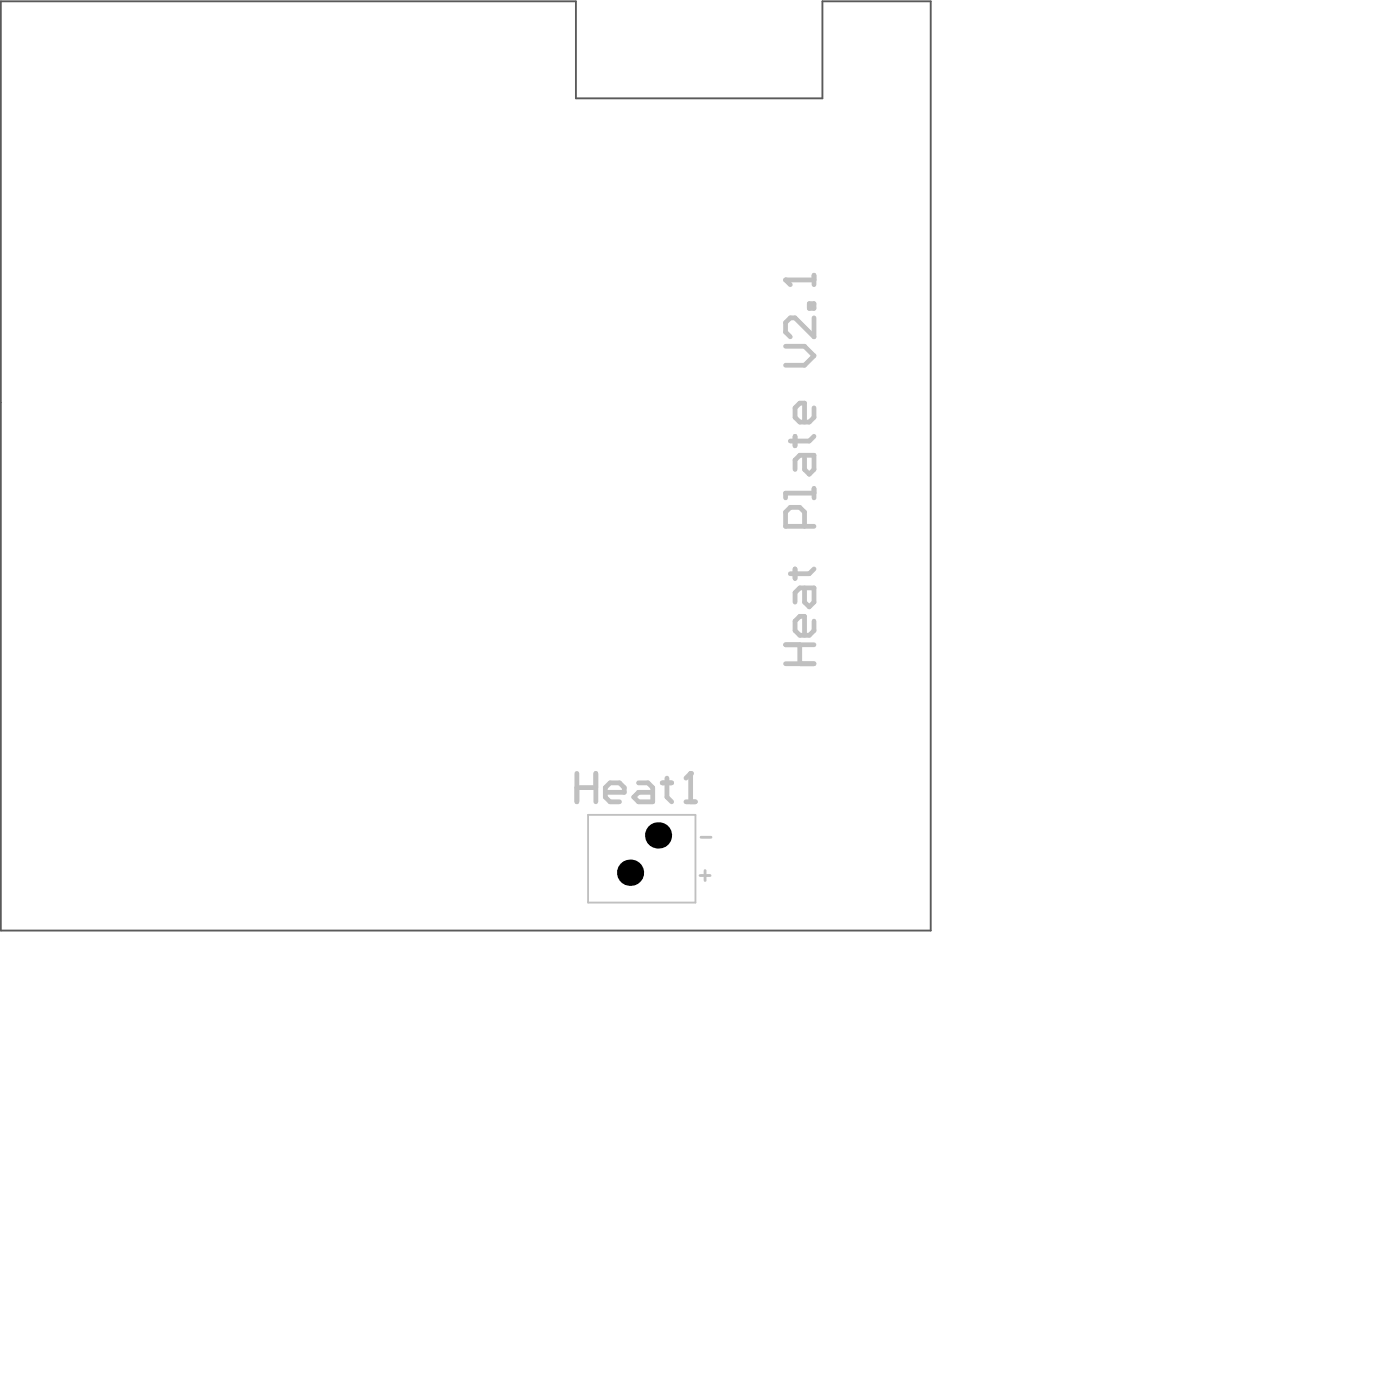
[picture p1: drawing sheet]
<svg xmlns="http://www.w3.org/2000/svg" width="250mm" height="249mm" viewBox="0 0 250 249" stroke-linecap="round" stroke-linejoin="round" font-family="sans-serif">
<path d="M.1 .2h102.6v17.3h44v-17.3h19.3v165.7h-165.9z" fill="none" stroke="#5a5a5a" stroke-width=".33"/>
<path d="M104.9 145.3h19.2v15.6h-19.2z" fill="none" stroke="#c0c0c0" stroke-width=".33"/>
<path d="M124.9 156.1h1.8M125.1 149.3h1.7M125.8 155.2v1.8" fill="none" stroke="#c0c0c0" stroke-width=".5"/>
<g fill="none" stroke="#c0c0c0" stroke-width=".85">
<path d="M140.1 49.9h5.1M144.4 54.1h.8v.9h-.8zM145.2 49.1v1.7M145.2 56.7v3.3l-3.4-3.3h-.8l-.9 .8v1.7l.9 .8M140.1 61.7h3.4l1.7 1.7-1.7 1.7h-3.4M141.8 77.8v1.7M145.2 72.7v1.7l-.8 .9h-1.7l-.9-.9v-1.7l.9-.8h.8v3.4M145.2 77.8l-.8 .8h-3.4M143.5 81.2v2.5l.9 .8 .8-.8v-2.5h-2.5l-.9 .8v1.7M143.5 93.8v-2.5l-.8-.8h-1.7l-.9 .8v2.5h5.1M145.2 87.1v1.7M145.2 87.9h-5.1v.9"/>
<path d="M140.1 118.3h5.1M140.1 115h5.1M141.8 101.4v1.7M142.7 115v3.3M143.5 104.8v2.6l.9 .8 .8-.8v-2.6h-2.5l-.9 .9v1.7M145.2 110.7v1.7l-.8 .9h-1.7l-.9-.9v-1.7l.9-.8h.8v3.4M145.2 101.4l-.8 .9h-3.4"/>
</g>
<circle cx="140.1" cy="49.9" r=".42" fill="#c0c0c0"/>
<path d="M140.1 49.9l.9 .9M102.9 137.9v5M106.3 137.9v5M113.9 139.6h1.7l.8 .8v2.5h-2.5l-.8-.8 .8-.8h2.5M118.1 139.6h1.7M119 138.7v3.4l.8 .8M123.2 137.9v5M102.9 140.4h3.4M108 141.3h3.4v-.9l-.9-.8h-1.7l-.8 .8v1.7l.8 .8h1.7M122.4 142.9h1.7" fill="none" stroke="#c0c0c0" stroke-width=".85"/>
<circle cx="123.2" cy="137.9" r=".42" fill="#c0c0c0"/>
<path d="M123.2 137.9l-.8 .8" fill="none" stroke="#c0c0c0" stroke-width=".85"/>
<g fill="#000">
<circle cx="112.4" cy="155.6" r="2.34"/>
<circle cx="117.4" cy="148.9" r="2.34"/>
</g>
</svg>
